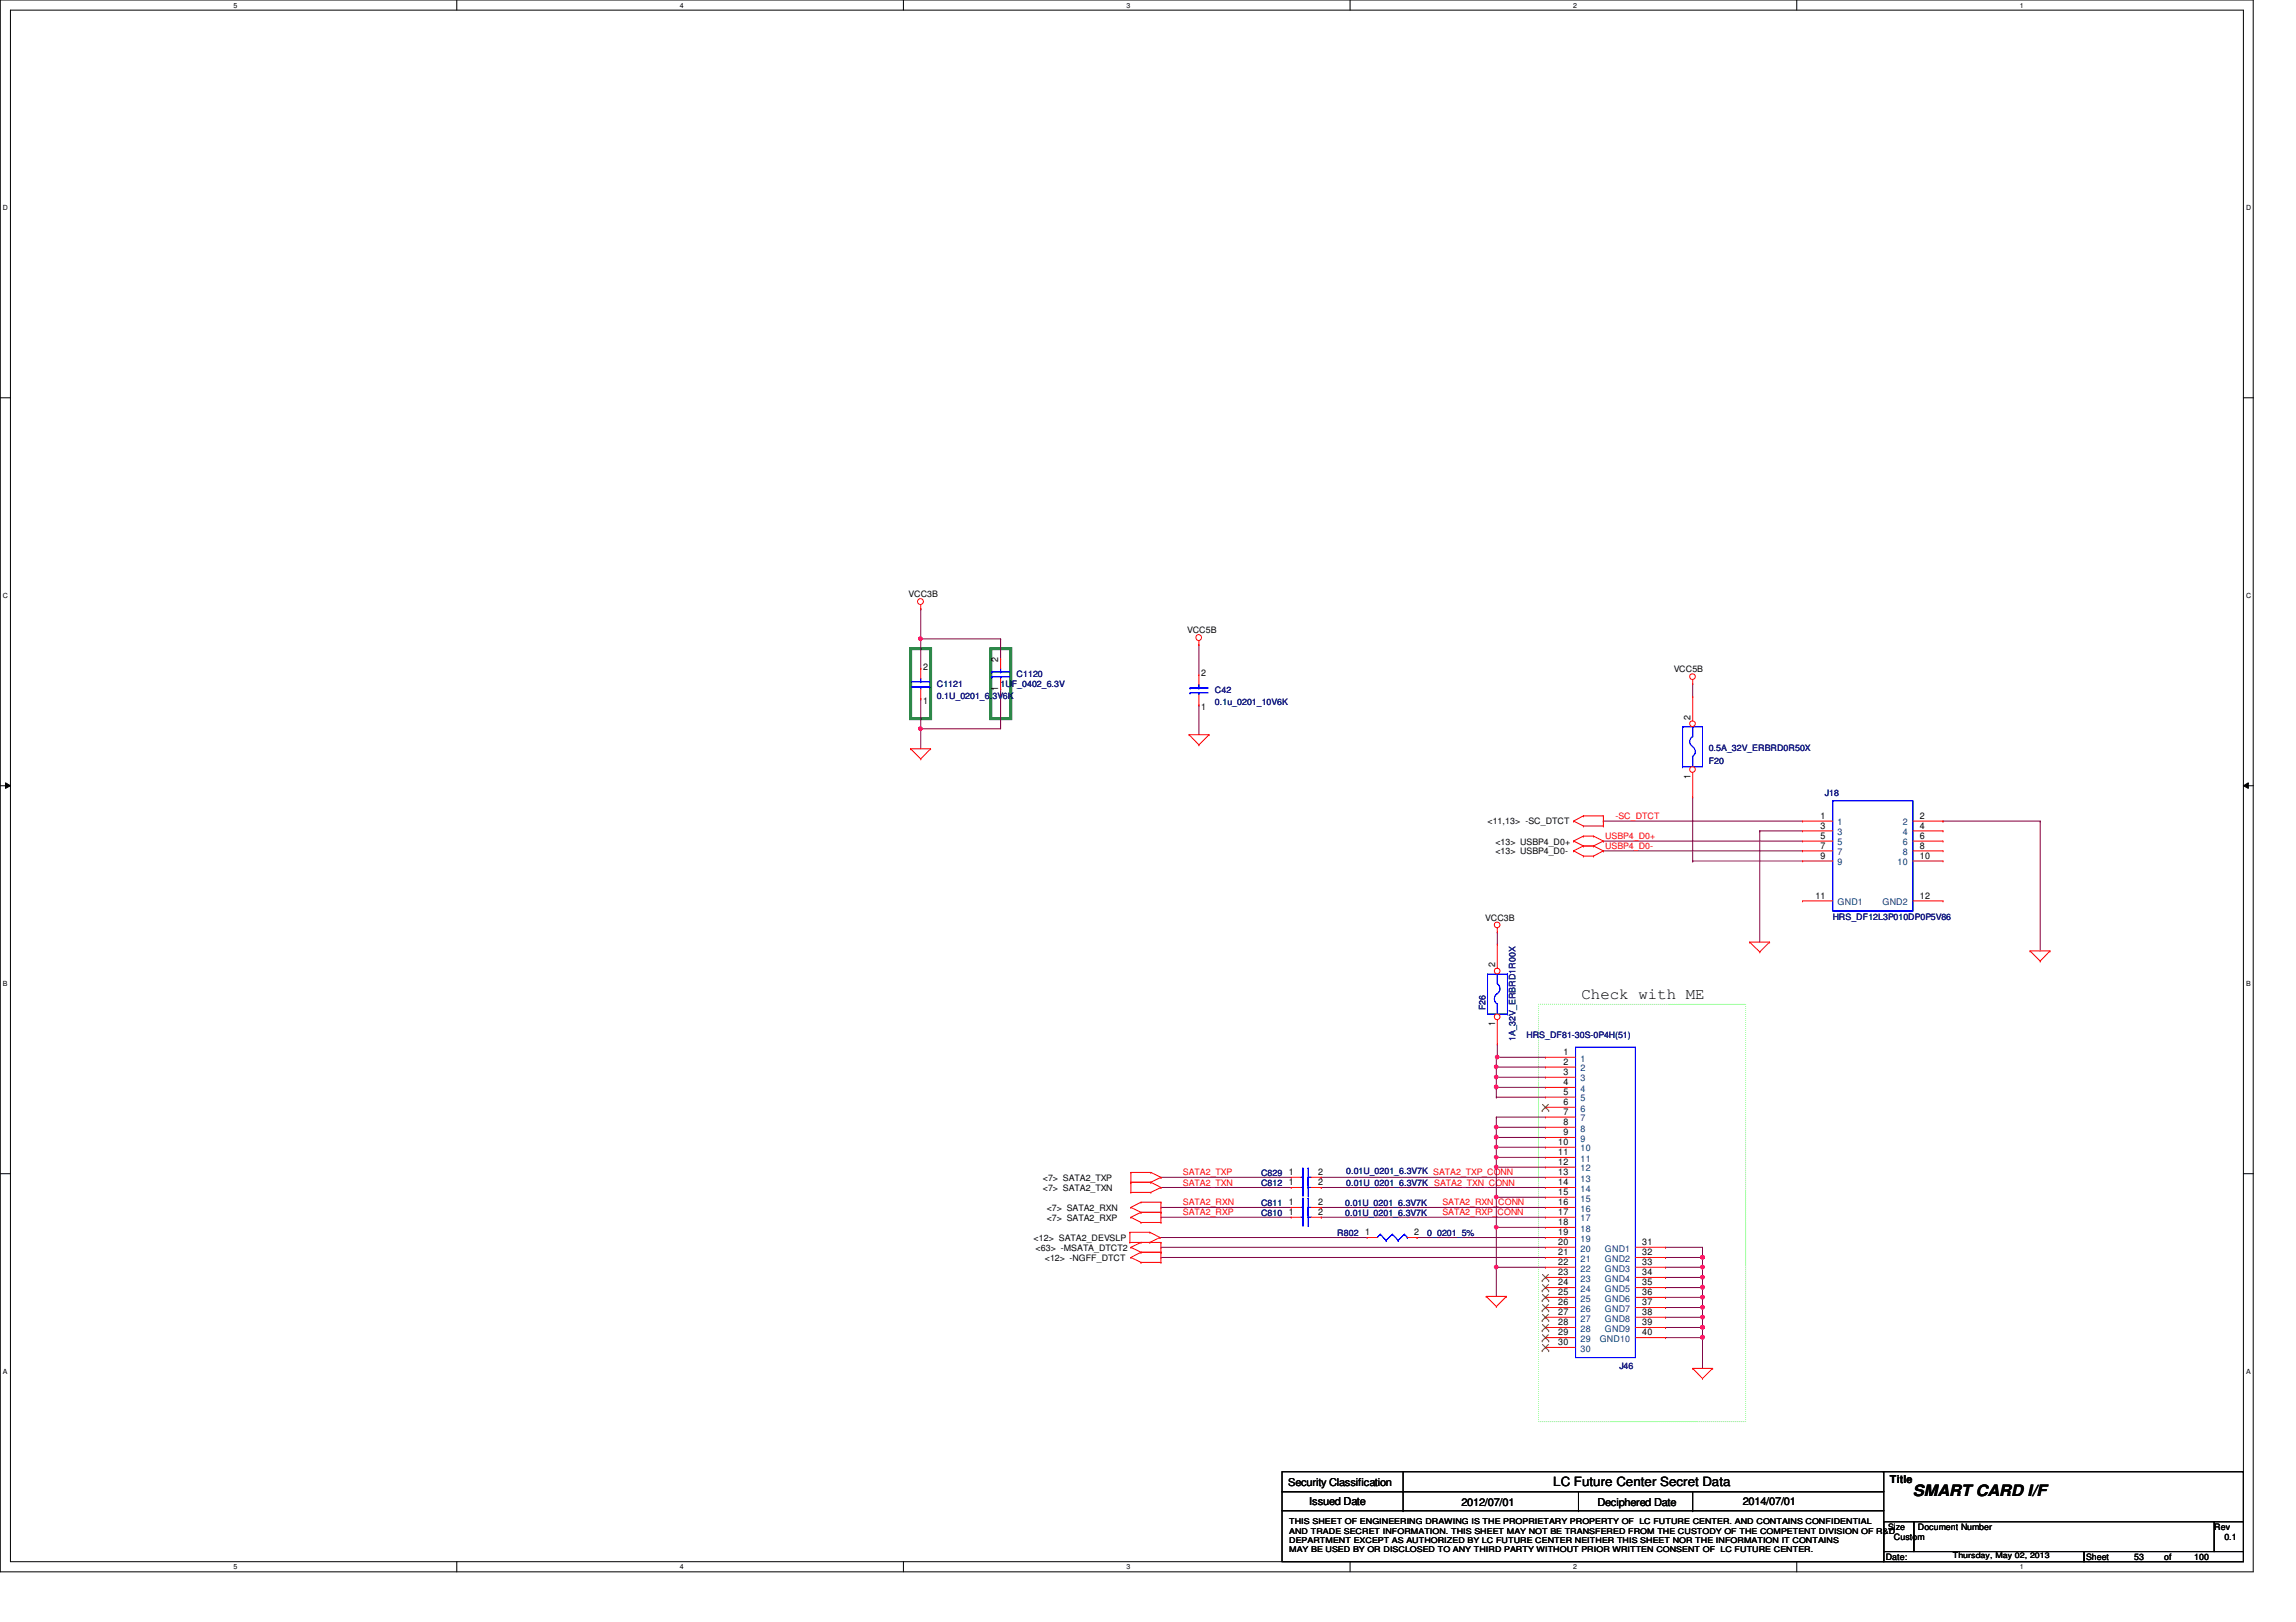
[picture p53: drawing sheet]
<svg xmlns="http://www.w3.org/2000/svg" width="297mm" height="210mm" viewBox="0 0 297 210" stroke-linecap="round" stroke-linejoin="round" font-family="sans-serif">
<defs><g id="words">
<g font-size="2">
<text x="204.6" y="129.3">Check with ME</text>
<text x="247.5" y="193.6">SMART CARD I/F</text>
</g>
<text font-size="1.7" x="201" y="192.3">LC Future Center Secret Data</text>
<g font-size="1.4">
<text x="244.5" y="191.9">Title</text>
<text x="166.7" y="192.3">Security Classification</text>
<text x="169.4" y="194.7">Issued Date</text>
<text x="189.1" y="194.9">2012/07/01</text>
<text x="206.7" y="194.9">Deciphered Date</text>
<text x="225.5" y="194.7">2014/07/01</text>
</g>
<g font-size="1.2">
<text x="119.4" y="86.7">2</text>
<text x="129.2" y="89.4" transform="rotate(-90 129.2 89.4)">1</text>
<text x="129.2" y="85.6" transform="rotate(-90 129.2 85.6)">2</text>
<text x="155.4" y="87.5">2</text>
<text x="119.4" y="91.1">1</text>
<text x="155.4" y="91.9">1</text>
<text x="218.7" y="93.2" transform="rotate(-90 218.7 93.2)">2</text>
<text x="218.7" y="100.8" transform="rotate(-90 218.7 100.8)">1</text>
<text x="235.5" y="106">1</text>
<text x="235.5" y="107.2">3</text>
<text x="248.4" y="106">2</text>
<text x="248.4" y="107.2">4</text>
<text x="235.5" y="108.5">5</text>
<text x="235.5" y="109.8">7</text>
<text x="235.5" y="111.1">9</text>
<text x="248.4" y="108.5">6</text>
<text x="248.4" y="109.8">8</text>
<text x="248.4" y="111.1">10</text>
<text x="234.9" y="116.3">11</text>
<text x="248.4" y="116.3">12</text>
<text x="193.4" y="125.2" transform="rotate(-90 193.4 125.2)">2</text>
<text x="193.4" y="132.8" transform="rotate(-90 193.4 132.8)">1</text>
<text x="202.3" y="136.5">1</text>
<text x="202.3" y="137.8">2</text>
<text x="202.3" y="139.1">3</text>
<text x="202.3" y="140.4">4</text>
<text x="202.3" y="141.7">5</text>
<text x="202.3" y="143">6</text>
<text x="201.6" y="148.2">10</text>
<text x="201.6" y="149.5">11</text>
<text x="202.3" y="144.3">7</text>
<text x="202.3" y="145.6">8</text>
<text x="202.3" y="146.9">9</text>
<text x="166.7" y="152.1">1</text>
<text x="166.7" y="153.4">1</text>
<text x="166.7" y="156">1</text>
<text x="170.5" y="152.1">2</text>
<text x="170.5" y="153.4">2</text>
<text x="170.5" y="156">2</text>
<text x="201.6" y="150.7">12</text>
<text x="201.6" y="152.1">13</text>
<text x="201.6" y="153.4">14</text>
<text x="201.6" y="154.6">15</text>
<text x="201.6" y="156">16</text>
<text x="166.7" y="157.2">1</text>
<text x="170.5" y="157.2">2</text>
<text x="176.6" y="159.9">1</text>
<text x="183" y="159.9">2</text>
<text x="201.6" y="157.2">17</text>
<text x="201.6" y="158.5">18</text>
<text x="201.6" y="159.9">19</text>
<text x="201.6" y="161.1">20</text>
<text x="212.5" y="161.1">31</text>
<text x="201.6" y="162.4">21</text>
<text x="201.6" y="163.7">22</text>
<text x="201.6" y="165">23</text>
<text x="201.6" y="166.3">24</text>
<text x="201.6" y="167.6">25</text>
<text x="212.5" y="162.4">32</text>
<text x="212.5" y="163.7">33</text>
<text x="212.5" y="165">34</text>
<text x="212.5" y="166.3">35</text>
<text x="212.5" y="167.6">36</text>
<text x="201.6" y="168.9">26</text>
<text x="201.6" y="170.2">27</text>
<text x="201.6" y="171.5">28</text>
<text x="201.6" y="172.8">29</text>
<text x="212.5" y="168.9">37</text>
<text x="212.5" y="172.8">40</text>
<text x="212.5" y="170.2">38</text>
<text x="212.5" y="171.5">39</text>
<text x="201.6" y="174.1">30</text>
</g>
<g font-size="1.2" fill="#004080">
<text x="237.7" y="106.8">1</text>
<text x="246.2" y="106.8">2</text>
<text x="237.7" y="108.1">3</text>
<text x="237.7" y="109.4">5</text>
<text x="237.7" y="110.7">7</text>
<text x="237.7" y="112">9</text>
<text x="245.5" y="112">10</text>
<text x="246.2" y="108.1">4</text>
<text x="246.2" y="109.4">6</text>
<text x="246.2" y="110.7">8</text>
<text x="237.7" y="117.1">GND1</text>
<text x="243.5" y="117.1">GND2</text>
<text x="204.5" y="137.4">1</text>
<text x="204.5" y="138.6">2</text>
<text x="204.5" y="140">3</text>
<text x="204.5" y="141.3">4</text>
<text x="204.5" y="142.5">5</text>
<text x="204.5" y="143.8">6</text>
<text x="204.5" y="145.1">7</text>
<text x="204.5" y="146.4">8</text>
<text x="204.5" y="147.7">9</text>
<text x="204.5" y="149">10</text>
<text x="204.5" y="150.3">11</text>
<text x="204.5" y="151.6">12</text>
<text x="204.5" y="152.9">13</text>
<text x="204.5" y="154.2">14</text>
<text x="204.5" y="155.5">15</text>
<text x="204.5" y="156.8">16</text>
<text x="204.5" y="158.1">17</text>
<text x="204.5" y="159.4">18</text>
<text x="204.5" y="160.7">19</text>
<text x="204.5" y="162">20</text>
<text x="207.6" y="162">GND1</text>
<text x="204.5" y="163.3">21</text>
<text x="204.5" y="164.5">22</text>
<text x="204.5" y="165.9">23</text>
<text x="204.5" y="167.2">24</text>
<text x="207.6" y="163.3">GND2</text>
<text x="207.6" y="164.5">GND3</text>
<text x="207.6" y="165.9">GND4</text>
<text x="207.6" y="167.2">GND5</text>
<text x="204.5" y="168.4">25</text>
<text x="204.5" y="169.8">26</text>
<text x="204.5" y="171">27</text>
<text x="204.5" y="172.3">28</text>
<text x="204.5" y="173.7">29</text>
<text x="207" y="173.7">GND10</text>
<text x="207.6" y="168.4">GND6</text>
<text x="207.6" y="169.8">GND7</text>
<text x="207.6" y="171">GND8</text>
<text x="207.6" y="172.3">GND9</text>
<text x="204.5" y="174.9">30</text>
</g>
<g font-size="1.1">
<text x="117.6" y="77.3">VCC3B</text>
<text x="153.6" y="82">VCC5B</text>
<text x="216.5" y="87">VCC5B</text>
<text x="192.4" y="106.7">&lt;11,13&gt; -SC_DTCT</text>
<text x="193.5" y="110.6">&lt;13&gt; USBP4_D0-</text>
<text x="193.5" y="109.3">&lt;13&gt; USBP4_D0+</text>
<text x="192.1" y="119.1">VCC3B</text>
<text x="134.9" y="152.8">&lt;7&gt; SATA2_TXP</text>
<text x="134.9" y="154.1">&lt;7&gt; SATA2_TXN</text>
<text x="133.7" y="160.6">&lt;12&gt; SATA2_DEVSLP</text>
<text x="134" y="161.9">&lt;63&gt; -MSATA_DTCT2</text>
<text x="135.4" y="156.7">&lt;7&gt; SATA2_RXN</text>
<text x="135.4" y="158">&lt;7&gt; SATA2_RXP</text>
<text x="135.2" y="163.2">&lt;12&gt; -NGFF_DTCT</text>
<text x="244" y="201.9">Date:</text>
<text x="244.3" y="198">Size</text>
<text x="245" y="199.3">Custom</text>
<text x="248.1" y="198">Document Number</text>
<text x="269.9" y="201.9">Sheet</text>
<text x="276.1" y="201.9">53</text>
<text x="280" y="201.9">of</text>
<text x="283.9" y="201.9">100</text>
<text x="286.5" y="198">Rev</text>
<text x="287.8" y="199.3">0.1</text>
</g>
<g font-size="1.1" fill="#000080">
<text x="121.2" y="88.9">C1121</text>
<text x="129.5" y="88.9">1UF_0402_6.3V</text>
<text x="131.5" y="87.6">C1120</text>
<text x="157.2" y="89.7">C42</text>
<text x="121.2" y="90.5">0.1U_0201_6.3V6K</text>
<text x="157.2" y="91.3">0.1u_0201_10V6K</text>
<text x="221.1" y="98.8">F20</text>
<text x="221.1" y="97.2">0.5A_32V_ERBRD0R50X</text>
<text x="236.1" y="103">J18</text>
<text x="237.1" y="119">HRS_DF12L3P010DP0P5V86</text>
<text x="192.2" y="130.7" transform="rotate(-90 192.2 130.7)">F26</text>
<text x="196.1" y="134.7" transform="rotate(-90 196.1 134.7)">1A_32V_ERBRD1R00X</text>
<text x="197.5" y="134.3">HRS_DF81-30S-0P4H(51)</text>
<text x="163.1" y="152.1">C829</text>
<text x="163.1" y="153.5">C812</text>
<text x="174.2" y="151.9">0.01U_0201_6.3V7K SATA2_TXP_CONN</text>
<text x="174.2" y="153.5">0.01U_0201_6.3V7K</text>
<text x="163.1" y="157.4">C810</text>
<text x="163.1" y="156">C811</text>
<text x="173" y="159.9">R802</text>
<text x="174" y="157.4">0.01U_0201_6.3V7K</text>
<text x="174" y="156">0.01U_0201_6.3V7K</text>
<text x="184.7" y="159.9">0_0201_5%</text>
<text x="209.5" y="177.2">J46</text>
</g>
<g font-size="1.1" fill="#f00">
<text x="209" y="106">-SC_DTCT</text>
<text x="207.7" y="109.9">USBP4_D0-</text>
<text x="207.7" y="108.6">USBP4_D0+</text>
<text x="153" y="156">SATA2_RXN</text>
<text x="153" y="152.1">SATA2_TXP</text>
<text x="153" y="153.4">SATA2_TXN</text>
<text x="185.5" y="153.4">SATA2_TXN_CONN</text>
<text x="186.6" y="156">SATA2_RXN_CONN</text>
<text x="153" y="157.3">SATA2_RXP</text>
<text x="186.6" y="157.3">SATA2_RXP_CONN</text>
</g>
<g font-size="1">
<text x="166.8" y="197.3">THIS SHEET OF ENGINEERING DRAWING IS THE PROPRIETARY PROPERTY OF LC FUTURE CENTER. AND CONTAINS CONFIDENTIAL</text>
<text x="166.8" y="198.5">AND TRADE SECRET INFORMATION. THIS SHEET MAY NOT BE TRANSFERED FROM THE CUSTODY OF THE COMPETENT DIVISION OF R&amp;D</text>
<text x="166.8" y="199.6">DEPARTMENT EXCEPT AS AUTHORIZED BY LC FUTURE CENTER NEITHER THIS SHEET NOR THE INFORMATION IT CONTAINS</text>
<text x="166.8" y="200.8">MAY BE USED BY OR DISCLOSED TO ANY THIRD PARTY WITHOUT PRIOR WRITTEN CONSENT OF LC FUTURE CENTER.</text>
<text x="252.6" y="201.7">Thursday, May 02, 2013</text>
</g>
<g font-size=".9">
<text x="30.2" y="1">5</text>
<text x="88" y="1">4</text>
<text x="145.8" y="1">3</text>
<text x="203.5" y="1">2</text>
<text x="261.3" y="1">1</text>
<text x=".4" y="27.2">D</text>
<text x="290.6" y="27.2">D</text>
<text x=".4" y="77.3">C</text>
<text x="290.6" y="77.3">C</text>
<text x=".4" y="127.6">B</text>
<text x="290.6" y="127.6">B</text>
<text x=".4" y="177.8">A</text>
<text x="290.6" y="177.8">A</text>
<text x="30.2" y="203.1">5</text>
<text x="88" y="203.1">4</text>
<text x="145.8" y="203.1">3</text>
<text x="203.5" y="203.1">2</text>
<text x="261.3" y="203.1">1</text>
</g>
</g></defs>
<path d="M0 0h291.5v203.4h-291.5zM1.4 1.3h288.8v200.8h-288.8z" fill="none" stroke="#000" stroke-width=".13"/>
<g fill="#fff">
<path d="M30.2 .2h.5v1h-.5z"/>
<path d="M30.2 202.3h.5v1h-.5z"/>
</g>
<path d="M59.1 0v1.3M59.1 202.1v1.3" fill="none" stroke="#000" stroke-width=".13"/>
<g fill="#fff">
<path d="M88 .2h.5v1h-.5z"/>
<path d="M88 202.3h.5v1h-.5z"/>
</g>
<path d="M116.9 0v1.3M116.9 202.1v1.3" fill="none" stroke="#000" stroke-width=".13"/>
<g fill="#fff">
<path d="M145.7 .2h.6v1h-.6z"/>
<path d="M145.7 202.3h.6v1h-.6z"/>
</g>
<path d="M174.7 0v1.3M174.7 202.1v1.3" fill="none" stroke="#000" stroke-width=".13"/>
<g fill="#fff">
<path d="M203.5 .2h.5v1h-.5z"/>
<path d="M203.5 202.3h.5v1h-.5z"/>
</g>
<path d="M232.4 0v1.3M232.4 202.1v1.3" fill="none" stroke="#000" stroke-width=".13"/>
<g fill="#fff">
<path d="M261.3 .2h.5v1h-.5z"/>
<path d="M261.3 202.3h.5v1h-.5z"/>
<path d="M.4 26.4h.6v1h-.6z"/>
<path d="M290.6 26.4h.6v1h-.6z"/>
<path d="M.4 76.5h.6v1.1h-.6z"/>
<path d="M290.6 76.5h.6v1.1h-.6z"/>
</g>
<path d="M0 51.5h1.4M290.2 51.5h1.3" fill="none" stroke="#000" stroke-width=".13"/>
<g fill="#fff">
<path d="M.4 126.7h.6v1.1h-.6z"/>
<path d="M290.6 126.7h.6v1.1h-.6z"/>
</g>
<path d="M0 101.7h1.4M.7 101.3l.7 .4-.7 .3zM290.2 101.7l.7-.4v.7zM290.2 101.7h1.3" fill="none" stroke="#000" stroke-width=".13"/>
<path d="M.7 101.3l.7 .4-.7 .3zM290.2 101.7l.7-.4v.7z" fill="#000"/>
<g fill="#fff">
<path d="M.4 177h.5v1h-.5z"/>
<path d="M290.6 177h.5v1h-.5z"/>
</g>
<path d="M0 151.9h1.4M290.2 151.9h1.3" fill="none" stroke="#000" stroke-width=".13"/>
<path d="M117.8 83.9h2.6v9.1h-2.6zM128.2 83.9h2.6v9.1h-2.6z" fill="none" stroke="#008000" stroke-width=".38"/>
<path d="M199 130h26.8v54h-26.8z" fill="none" stroke="#0f0" stroke-width=".13" stroke-dasharray="0 .3"/>
<path d="M119.1 94.3h.1M119.1 94.3v2.6M129.5 89.2h.1M129.5 89.2v5.1" fill="none" stroke="#800040" stroke-width=".13"/>
<circle cx="119.1" cy="94.3" r=".25" fill="#f0f"/>
<circle cx="119.1" cy="94.3" r=".25" fill="none" stroke="#f0f" stroke-width=".13"/>
<path d="M119.1 78.8h.1M119.1 78.8v7.7M119.1 82.7h.1M119.1 94.3h.1M119.1 94.3h10.4M119.1 82.7h10.4M129.5 82.7h.1M129.5 82.7v2.6" fill="none" stroke="#800040" stroke-width=".13"/>
<circle cx="119.1" cy="82.6" r=".25" fill="#f0f"/>
<circle cx="119.1" cy="82.6" r=".25" fill="none" stroke="#f0f" stroke-width=".13"/>
<g fill="none" stroke="#800040" stroke-width=".13">
<path d="M119.1 90.4h.1M119.1 90.4v3.9M155.1 83.4h.1M155.1 91.2h.1M155.1 83.4v3.9M155.1 91.2v3.9M207.4 106.3h.1M207.4 110.1h.1M207.4 108.8h.1M207.4 106.3h25.8M207.4 110.1h25.8M207.4 108.8h25.8"/>
<path d="M219 111.4h.1M219 111.4h14.2M227.7 107.5h.1M227.7 107.5h5.5M227.7 107.5v14.4M251.4 106.3h.1M251.4 106.3h12.5M263.9 106.3h.1M263.9 106.3v16.8M193.6 138.1h.1M193.6 138.1v1.3M150.2 156.3h.1"/>
<path d="M150.2 157.5h.1M150.2 152.4h.1M150.2 153.7h.1M150.2 156.3h16.8M150.2 157.5h16.8M150.2 152.4h16.8M150.2 153.7h16.8M170.9 156.3h.1M170.9 157.5h.1M170.9 152.4h.1M170.9 153.7h.1M170.9 156.3h29"/>
<path d="M170.9 157.5h29M170.9 152.4h29M170.9 153.7h29M150.1 160.1h.1M150.1 160.1h26.8M150.2 161.4h.1M150.2 162.7h.1M150.2 161.4h49.7M150.2 162.7h49.7M183.3 160.1h.1M183.3 160.1h16.6"/>
</g>
<path d="M193.4 137.9h.3l.1 .1-.1 .2-.2 .1-.1-.1z" fill-rule="evenodd" fill="#f0f"/>
<path d="M193.4 137.9h.3l.1 .1-.1 .2-.2 .1-.1-.1z" fill="none" stroke="#f0f" stroke-width=".13"/>
<path d="M193.6 139.4h.1M193.6 139.4h6.3" fill="none" stroke="#800040" stroke-width=".13"/>
<path d="M193.4 139.2h.3l.1 .2-.1 .1-.2 .1-.1-.1z" fill-rule="evenodd" fill="#f0f"/>
<path d="M193.4 139.2h.3l.1 .2-.1 .1-.2 .1-.1-.1z" fill="none" stroke="#f0f" stroke-width=".13"/>
<path d="M193.6 138.1h.1M193.6 136.8h.1M193.6 138.1h6.3M193.6 136.8v1.3M193.7 136.8h.1M193.7 136.8h6.2" fill="none" stroke="#800040" stroke-width=".13"/>
<path d="M193.5 136.6h.3l.1 .2-.1 .2h-.1h-.2z" fill-rule="evenodd" fill="#f0f"/>
<path d="M193.5 136.6h.3l.1 .2-.1 .2h-.1h-.2z" fill="none" stroke="#f0f" stroke-width=".13"/>
<path d="M193.6 139.4h.1M193.6 139.4v1.3M193.6 142h.1M193.6 140.7h.1M193.6 142h6.3M193.6 140.7h6.3" fill="none" stroke="#800040" stroke-width=".13"/>
<path d="M193.4 140.5l.1-.1 .3 .1-.1 .3-.2 .1-.1-.1z" fill-rule="evenodd" fill="#f0f"/>
<path d="M193.4 140.5l.1-.1 .3 .1-.1 .3-.2 .1-.1-.1z" fill="none" stroke="#f0f" stroke-width=".13"/>
<path d="M193.6 140.7h.1M193.6 147.2h.1M193.6 140.7v1.3M193.6 147.2h6.3" fill="none" stroke="#800040" stroke-width=".13"/>
<path d="M193.4 147l.1-.1 .3 .1-.1 .3-.2 .1-.1-.1z" fill-rule="evenodd" fill="#f0f"/>
<path d="M193.4 147l.1-.1 .3 .1-.1 .3-.2 .1-.1-.1z" fill="none" stroke="#f0f" stroke-width=".13"/>
<path d="M193.6 164h.1M193.6 164v3.8" fill="none" stroke="#800040" stroke-width=".13"/>
<path d="M193.4 163.8h.3l.1 .2-.1 .1-.2 .1-.1-.1z" fill-rule="evenodd" fill="#f0f"/>
<path d="M193.4 163.8h.3l.1 .2-.1 .1-.2 .1-.1-.1z" fill="none" stroke="#f0f" stroke-width=".13"/>
<path d="M215.5 173.1h.1M215.5 173.1h4.8" fill="none" stroke="#800040" stroke-width=".13"/>
<circle cx="220.3" cy="173.1" r=".26" fill="#f0f"/>
<circle cx="220.3" cy="173.1" r=".26" fill="none" stroke="#f0f" stroke-width=".13"/>
<path d="M215.5 161.4h.1M215.5 162.7h.1M215.5 161.4h4.8M215.5 162.7h4.8" fill="none" stroke="#800040" stroke-width=".13"/>
<circle cx="220.3" cy="162.7" r=".25" fill="#f0f"/>
<circle cx="220.3" cy="162.7" r=".25" fill="none" stroke="#f0f" stroke-width=".13"/>
<path d="M215.5 164h.1M215.5 165.3h.1M215.5 164h4.8M215.5 165.3h4.8" fill="none" stroke="#800040" stroke-width=".13"/>
<circle cx="220.3" cy="165.3" r=".25" fill="#f0f"/>
<circle cx="220.3" cy="165.3" r=".25" fill="none" stroke="#f0f" stroke-width=".13"/>
<path d="M215.5 166.6h.1M215.5 166.6h4.8" fill="none" stroke="#800040" stroke-width=".13"/>
<circle cx="220.3" cy="166.6" r=".26" fill="#f0f"/>
<circle cx="220.3" cy="166.6" r=".26" fill="none" stroke="#f0f" stroke-width=".13"/>
<path d="M215.5 167.9h.1M215.5 167.9h4.8" fill="none" stroke="#800040" stroke-width=".13"/>
<circle cx="220.3" cy="167.9" r=".25" fill="#f0f"/>
<circle cx="220.3" cy="167.9" r=".25" fill="none" stroke="#f0f" stroke-width=".13"/>
<path d="M215.5 169.2h.1M215.5 169.2h4.8" fill="none" stroke="#800040" stroke-width=".13"/>
<circle cx="220.3" cy="169.2" r=".25" fill="#f0f"/>
<circle cx="220.3" cy="169.2" r=".25" fill="none" stroke="#f0f" stroke-width=".13"/>
<path d="M215.5 170.5h.1M215.5 170.5h4.8" fill="none" stroke="#800040" stroke-width=".13"/>
<circle cx="220.3" cy="170.4" r=".25" fill="#f0f"/>
<circle cx="220.3" cy="170.4" r=".25" fill="none" stroke="#f0f" stroke-width=".13"/>
<path d="M215.5 171.8h.1M215.5 171.8h4.8" fill="none" stroke="#800040" stroke-width=".13"/>
<circle cx="220.3" cy="171.8" r=".25" fill="#f0f"/>
<circle cx="220.3" cy="171.8" r=".25" fill="none" stroke="#f0f" stroke-width=".13"/>
<path d="M220.3 161.4h.1M220.3 165.3h.1M220.3 162.7h.1M220.3 161.4v2.6M220.3 165.3v1.3" fill="none" stroke="#800040" stroke-width=".13"/>
<circle cx="220.3" cy="162.7" r=".25" fill="#f0f"/>
<circle cx="220.3" cy="162.7" r=".25" fill="none" stroke="#f0f" stroke-width=".13"/>
<path d="M220.3 173.1h.1M220.3 170.5h.1M220.3 169.2h.1M220.3 167.9h.1M220.3 166.6h.1M220.3 171.8h.1M220.3 166.6v10.5" fill="none" stroke="#800040" stroke-width=".13"/>
<circle cx="220.3" cy="171.8" r=".25" fill="#f0f"/>
<circle cx="220.3" cy="171.8" r=".25" fill="none" stroke="#f0f" stroke-width=".13"/>
<path d="M220.3 164h.1M220.3 164v1.3" fill="none" stroke="#800040" stroke-width=".13"/>
<circle cx="220.3" cy="164" r=".25" fill="#f0f"/>
<circle cx="220.3" cy="164" r=".25" fill="none" stroke="#f0f" stroke-width=".13"/>
<path d="M193.6 158.8h.1M193.6 154.9h.1M193.6 151h.1M193.6 148.5h.1M193.6 149.8h.1M193.6 158.8h6.3M193.6 154.9h6.3M193.6 151h6.3M193.6 148.5h6.3M193.6 149.8h6.3M193.6 148.5v1.3" fill="none" stroke="#800040" stroke-width=".13"/>
<path d="M193.4 148.3h.3l.1 .1-.1 .2-.2 .1-.1-.1z" fill-rule="evenodd" fill="#f0f"/>
<path d="M193.4 148.3h.3l.1 .1-.1 .2-.2 .1-.1-.1z" fill="none" stroke="#f0f" stroke-width=".13"/>
<path d="M193.6 147.2h.1M193.6 149.8h.1M193.6 147.2v1.3M193.6 149.8v1.2" fill="none" stroke="#800040" stroke-width=".13"/>
<path d="M193.4 149.6h.3l.1 .1-.1 .2-.2 .1-.1-.1z" fill-rule="evenodd" fill="#f0f"/>
<path d="M193.4 149.6h.3l.1 .1-.1 .2-.2 .1-.1-.1z" fill="none" stroke="#f0f" stroke-width=".13"/>
<path d="M193.6 151h.1M193.6 151v3.9" fill="none" stroke="#800040" stroke-width=".13"/>
<path d="M193.4 150.8h.3l.1 .2-.1 .2-.2 .1-.1-.1z" fill-rule="evenodd" fill="#f0f"/>
<path d="M193.4 150.8h.3l.1 .2-.1 .2-.2 .1-.1-.1z" fill="none" stroke="#f0f" stroke-width=".13"/>
<path d="M193.6 154.9h.1M193.6 154.9v3.9" fill="none" stroke="#800040" stroke-width=".13"/>
<path d="M193.4 154.7h.3l.1 .2-.1 .2-.2 .1-.1-.1z" fill-rule="evenodd" fill="#f0f"/>
<path d="M193.4 154.7h.3l.1 .2-.1 .2-.2 .1-.1-.1z" fill="none" stroke="#f0f" stroke-width=".13"/>
<path d="M193.6 158.8h.1M193.6 158.8v5.2M193.6 164h.1M193.6 164h6.3" fill="none" stroke="#800040" stroke-width=".13"/>
<path d="M193.4 158.6h.3l.1 .2-.1 .2h-.2h-.1z" fill-rule="evenodd" fill="#f0f"/>
<path d="M193.4 158.6h.3l.1 .2-.1 .2h-.2h-.1z" fill="none" stroke="#f0f" stroke-width=".13"/>
<path d="M193.6 145.9h.1M193.6 145.9h6.3M193.6 145.9v1.3" fill="none" stroke="#800040" stroke-width=".13"/>
<path d="M193.4 145.7h.3l.1 .1-.1 .2-.2 .1-.1-.1z" fill-rule="evenodd" fill="#f0f"/>
<path d="M193.4 145.7h.3l.1 .1-.1 .2-.2 .1-.1-.1z" fill="none" stroke="#f0f" stroke-width=".13"/>
<g fill="none" stroke="#800040" stroke-width=".13">
<path d="M219 88.5h.1M219 88.5v1.7M219 111.4h.1M219 103.1v8.3M193.6 136.8h.1M193.7 136.8h.1M193.7 120.6h.1M193.7 120.6v1.6M193.7 135.1v1.7M193.6 144.6h.1M193.6 145.9h.1M193.6 144.6h6.3"/>
<path d="M193.6 144.6v1.3"/>
</g>
<g fill="none" stroke="#f00" stroke-width=".13">
<path d="M119.1 78.8h.1M119.1 78.3v.5M117.8 96.9h.1M117.8 96.9h2.6M117.8 96.9l1.3 1.3M119.1 98.2h.1M120.4 96.9h.1M120.4 96.9l-1.3 1.3M129.5 89.2h.1M129.5 85.3h.1M129.5 85.3v1.2M129.5 87.8v1.4"/>
<path d="M153.8 95.1h.1M153.8 95.1h2.6M153.8 95.1l1.3 1.3M155.1 83.4h.1M155.1 96.4h.1M155.1 82.9v.5M156.4 95.1h.1M156.4 95.1l-1.3 1.3M219 88.5h.1M219 88v.5M203.6 106.3h.1M203.6 110.1h.1"/>
<path d="M203.6 108.8h.1M203.6 106.3l1.2 .6M203.6 110.1l1.2 .7M203.6 108.8l1.2 .7M204.8 105.6h.1M204.8 106.9h.1M204.8 109.5h.1M204.8 110.8h.1M204.8 108.2h.1M204.8 105.6l-1.2 .7M204.8 105.6h2.6M204.8 106.9h2.6"/>
<path d="M204.8 109.5h1.4M204.8 109.5l-1.2 .6M204.8 110.8h1.4M204.8 108.2h1.4M204.8 108.2l-1.2 .6M206.2 109.5h.1M206.2 110.8h.1M206.2 108.2h.1M206.2 109.5l1.2 .6M206.2 108.2l1.2 .6M207.4 105.6h.1M207.4 106.9h.1"/>
<path d="M207.4 110.1h.1M207.4 108.8h.1M207.4 105.6v1.3M207.4 110.1l-1.2 .7M207.4 108.8l-1.2 .7M233.2 106.3h.1M233.2 107.5h.1M233.2 108.8h.1M233.2 110.1h.1M233.2 111.4h.1M233.2 116.6h.1M233.2 106.3h3.9"/>
<path d="M233.2 107.5h3.9M233.2 108.8h3.9M233.2 110.1h3.9M233.2 111.4h3.9M233.2 116.6h3.9M247.5 106.3h3.9M247.5 107.5h3.9M247.5 108.8h3.9M247.5 110.1h3.9M247.5 111.4h3.9M247.5 116.6h3.9M251.4 106.3h.1"/>
<path d="M251.4 107.5h.1M251.4 108.8h.1M251.4 110.1h.1M251.4 111.4h.1M251.4 116.6h.1M193.7 120.6h.1M193.7 120.1v.5M199.9 136.8h.1M199.9 138.1h.1M199.9 139.4h.1M199.9 136.8h3.9M199.9 138.1h3.9"/>
<path d="M199.9 139.4h3.9M226.4 121.9h.1M226.4 121.9h2.5M226.4 121.9l1.3 1.3M227.7 123.2h.1M228.9 121.9h.1M228.9 121.9l-1.2 1.3M262.6 123.1h.1M262.6 123.1h2.6M262.6 123.1l1.3 1.3M263.9 124.4h.1M265.2 123.1h.1"/>
<path d="M265.2 123.1l-1.3 1.3M146.2 159.5h.1M146.2 159.5h2.6M146.2 159.5v1.3M146.3 156.3h.1M146.3 157.5h.1M146.3 151.7h.1M146.3 153h.1M146.3 154.3h.1M146.3 156.3l1.3 .6M146.3 157.5l1.3 .7M146.3 151.7h2.6"/>
<path d="M146.3 151.7v2.6M146.3 153h2.6M146.3 154.3h2.6M147.6 155.6h.1M147.6 156.9h.1M147.6 158.2h.1M147.6 155.6l-1.3 .7M147.6 155.6h2.6M147.6 156.9h2.6M147.6 156.9l-1.3 .6M147.6 158.2h2.6M148.8 159.5h.1"/>
<path d="M148.8 159.5l1.3 .6M148.9 151.7h.1M148.9 153h.1M148.9 154.3h.1M148.9 151.7l1.3 .7M148.9 153l1.3 .7M150.2 155.6h.1M150.2 156.9h.1M150.2 158.2h.1M150.2 152.4h.1M150.2 153.7h.1M150.2 155.6v2.6"/>
<path d="M150.2 152.4l-1.3 .6M150.2 153.7l-1.3 .6M167 152.4h.1M167 153.7h.1M167 157.5h.1M167 156.3h.1M167 152.4h1.3M167 153.7h1.3M167 157.5h1.3M167 156.3h1.3M169.6 152.4h1.3M169.6 153.7h1.3"/>
<path d="M169.6 157.5h1.3M169.6 156.3h1.3M170.9 152.4h.1M170.9 153.7h.1M170.9 157.5h.1M170.9 156.3h.1M199.9 140.7h.1M199.9 142h.1M199.9 143.3h.1M199.9 144.6h.1M199.9 145.9h.1M199.9 147.2h.1"/>
<path d="M199.9 148.5h.1M199.9 149.8h.1M199.9 151h.1M199.9 152.4h.1M199.9 153.7h.1M199.9 154.9h.1M199.9 156.3h.1M199.9 157.5h.1M199.9 158.8h.1M199.9 152.4h3.9M199.9 153.7h3.9M199.9 157.5h3.9"/>
<path d="M199.9 140.7h3.9M199.9 142h3.9M199.9 143.3h3.9M199.9 144.6h3.9M199.9 145.9h3.9M199.9 147.2h3.9M199.9 148.5h3.9M199.9 149.8h3.9M199.9 151h3.9M199.9 154.9h3.9M199.9 156.3h3.9M199.9 158.8h3.9"/>
<path d="M146.2 160.8h.1M146.2 160.8h4M146.3 161.4h.1M146.3 162.7h.1M146.3 161.4l1.3 .7M146.3 162.7l1.3 .7M147.6 160.8h.1M147.6 162.1h.1M147.6 163.4h.1M147.6 160.8l-1.3 .6M147.6 162.1h2.6M147.6 162.1l-1.3 .6"/>
<path d="M147.6 163.4h2.6M148.8 160.8h.1M150.1 160.1h.1M150.1 160.1l-1.3 .7M150.2 160.8h.1M150.2 162.1h.1M150.2 163.4h.1M150.2 160.8v2.6M192.3 167.8h.1M192.3 167.8h2.6M192.3 167.8l1.3 1.3M193.6 169.1h.1"/>
<path d="M194.9 167.8h.1M194.9 167.8l-1.3 1.3M199.9 160.1h.1M199.9 161.4h.1M199.9 162.7h.1M199.9 164h.1M199.9 165.3h.1M199.9 166.6h.1M199.9 167.9h.1M199.9 169.2h.1M199.9 170.5h.1M199.9 171.8h.1"/>
<path d="M199.9 173.1h.1M199.9 174.4h.1M199.9 160.1h3.9M199.9 161.4h3.9M199.9 162.7h3.9M199.9 164h3.9M199.9 165.3h3.9M199.9 166.6h3.9M199.9 167.9h3.9M199.9 169.2h3.9M199.9 170.5h3.9M199.9 171.8h3.9"/>
<path d="M199.9 173.1h3.9M199.9 174.4h3.9M211.6 161.4h3.9M211.6 162.7h3.9M211.6 164h3.9M211.6 165.3h3.9M211.6 166.6h3.9M211.6 167.9h3.9M211.6 169.2h3.9M211.6 170.5h3.9M211.6 171.8h3.9M211.6 173.1h3.9"/>
<path d="M215.5 161.4h.1M215.5 162.7h.1M215.5 164h.1M215.5 165.3h.1M215.5 166.6h.1M215.5 167.9h.1M215.5 169.2h.1M215.5 173.1h.1M215.5 170.5h.1M215.5 171.8h.1M219 177.1h.1M219 177.1h2.6"/>
<path d="M219 177.1l1.3 1.3M220.3 178.4h.1M221.6 177.1h.1M221.6 177.1l-1.3 1.3"/>
<circle cx="119.1" cy="77.8" r=".38"/>
<circle cx="155.1" cy="82.5" r=".38"/>
<circle cx="219" cy="87.6" r=".37"/>
<circle cx="193.7" cy="119.7" r=".37"/>
</g>
<g fill="none" stroke="#000" stroke-width=".13">
<path d="M165.9 190.5h77.8v2.5h-77.8zM165.9 193h77.8v2.5h-77.8zM165.9 195.5h77.8v6.6h-77.8zM181.5 193h.1M181.5 195.5h.1M181.5 190.5v5M204.2 195.5h.1M204.2 193v2.5M219 195.5h.1M219 193v2.5M243.6 190.5h46.6M243.7 196.9h3.9v3.9h-3.9z"/>
<path d="M247.6 196.9h38.9v3.9h-38.9zM286.5 196.9h3.7v3.9h-3.7zM290.2 190.5h.1M290.2 190.5v6.4M243.7 200.8h25.9v1.3h-25.9zM269.6 200.8h20.6v1.3h-20.6z"/>
</g>
<g fill="none" stroke="#00f" stroke-width=".13">
<path d="M128.3 87h.1M128.3 87.6h.1M128.3 87h2.3M128.3 87.6h2.3M129.5 87.6h.1M129.5 87h.1M129.5 86.5v.5M129.5 87.6v.2M217.7 94.1h.1M217.7 99.2h.1M217.7 94.1h2.6M217.7 94.1v5.1"/>
<path d="M218.9 95.3a.74 .74 0 0 0 .1 1.3M219 96.6a.74 .74 0 0 1-.1 1.3M219 99.2h.1M219 94.1h.1M219 94.1v1.3M219 98v1.2M220.3 94.1h.1M220.3 94.1v5.1h-2.6M237.1 103.6h10.4v14.3h-10.4zM203.8 135.5h7.8v40.2h-7.8zM168.3 152.4h.3M168.3 153.7h.3"/>
<path d="M168.3 157.5h.3M168.3 156.3h.3M168.6 152.4h.1M168.6 151.2h.1M168.6 153.7h.1M168.6 152.5h.1M168.6 157.5h.1M168.6 156.4h.1M168.6 156.3h.1M168.6 155.1h.1M168.6 151.2v3.6M168.6 155.1v3.6"/>
<path d="M169.2 151.2h.1M169.2 152.4h.1M169.2 152.5h.1M169.2 153.7h.1M169.2 156.4h.1M169.2 157.5h.1M169.2 155.1h.1M169.2 156.3h.1M169.2 152.4h.4M169.2 151.2v3.6M169.2 155.1v3.6M169.2 153.7h.4"/>
<path d="M169.2 157.5h.4M169.2 156.3h.4"/>
</g>
<g fill="none" stroke="#804000" stroke-width=".13">
<path d="M199.5 143.7h.1M199.6 142.9l.8 .8M200.3 142.9l-.8 .8M200.4 143.7h.1M199.5 165.7h.1M199.5 167h.1M199.5 168.3h.1M199.5 169.6h.1M199.5 170.9h.1M199.5 172.2h.1M199.5 173.5h.1M199.5 174.8h.1"/>
<path d="M199.6 164.9l.8 .8M199.6 166.2l.8 .8M199.6 167.5l.8 .8M199.6 168.8l.8 .8M199.6 170.1l.8 .8M199.6 171.4l.8 .8M199.6 172.7l.8 .8M199.6 174l.8 .8M200.3 164.9l-.8 .8M200.3 166.2l-.8 .8M200.3 167.5l-.8 .8M200.3 168.8l-.8 .8"/>
<path d="M200.3 170.1l-.8 .8M200.3 171.4l-.8 .8M200.3 172.7l-.8 .8M200.3 174l-.8 .8M200.4 165.7h.1M200.4 167h.1M200.4 168.3h.1M200.4 169.6h.1M200.4 170.9h.1M200.4 172.2h.1M200.4 173.5h.1M200.4 174.8h.1"/>
</g>
<circle cx="219" cy="93.7" r=".37" fill="#fff"/>
<g fill="none" stroke="#f00" stroke-width=".13">
<path d="M219 90.2h.1M219 90.2v3.1"/>
<circle cx="219" cy="93.7" r=".37"/>
</g>
<circle cx="219" cy="99.6" r=".37" fill="#fff"/>
<g fill="none" stroke="#f00" stroke-width=".13">
<path d="M119.1 90.4h.1M119.1 86.5h.1M119.1 86.5v1.3M119.1 89.2v1.2M155.1 91.2h.1M155.1 87.3h.1M155.1 87.3v1.3M155.1 89.9v1.3M219 100v3.1M219 103.1h.1M176.9 160.1h.1M176.9 160.1h1.3"/>
<path d="M182.1 160.1h1.2M183.3 160.1h.1"/>
<circle cx="219" cy="99.6" r=".37"/>
</g>
<g fill="none" stroke="#00f" stroke-width=".13">
<path d="M117.9 88.2h2.4M117.9 88.9h2.4M119.1 88.9h.1M119.1 88.2h.1M119.1 87.8v.4M119.1 88.9v.3M120.3 88.2h.1M120.3 88.9h.1M154 89h.1M154 89.7h.1M154 89h2.3M154 89.7h2.3"/>
<path d="M155.1 89.7h.1M155.1 89h.1M155.1 88.6v.4M155.1 89.7v.2M192.4 126.1h.1M192.4 126.1h2.6M192.4 126.1v5.1h2.6M193.7 127.3a.85 .85 0 0 1-.2 1.5 .79 .79 0 0 0 .2 1.1M193.7 131.2h.1M193.7 126.1h.1M193.7 126.1v1.2M193.7 130v1.2"/>
<path d="M195 126.1h.1M195 131.2h.1M195 126.1v5.1M178.6 159.7h.1M178.6 159.7l-.4 .4M178.6 159.7l.7 .8M180.1 159.7h.1M180.1 159.7l-.8 .8M180.1 159.7l.8 .8M181.7 159.7h.1M181.7 159.7l-.8 .8M181.7 159.7l.4 .4"/>
<path d="M179.3 160.5h.1M180.9 160.5h.1M182.1 160.1h.1"/>
</g>
<circle cx="193.7" cy="125.7" r=".37" fill="#fff"/>
<g fill="none" stroke="#f00" stroke-width=".13">
<path d="M193.7 122.2h.1M193.7 122.2v3.1"/>
<circle cx="193.7" cy="125.7" r=".37"/>
</g>
<circle cx="193.7" cy="131.6" r=".37" fill="#fff"/>
<g fill="none" stroke="#f00" stroke-width=".13">
<path d="M193.7 135.1h.1M193.7 132v3.1"/>
<circle cx="193.7" cy="131.6" r=".37"/>
</g>
<circle cx="119.1" cy="94.3" r=".25" fill="#f0f"/>
<circle cx="119.1" cy="94.3" r=".25" fill="none" stroke="#f0f" stroke-width=".13"/>
<circle cx="119.1" cy="82.6" r=".25" fill="#f0f"/>
<circle cx="119.1" cy="82.6" r=".25" fill="none" stroke="#f0f" stroke-width=".13"/>
<path d="M193.4 137.9h.3l.1 .1-.1 .2-.2 .1-.1-.1z" fill-rule="evenodd" fill="#f0f"/>
<path d="M193.4 137.9h.3l.1 .1-.1 .2-.2 .1-.1-.1z" fill="none" stroke="#f0f" stroke-width=".13"/>
<path d="M193.4 139.2h.3l.1 .2-.1 .1-.2 .1-.1-.1z" fill-rule="evenodd" fill="#f0f"/>
<path d="M193.4 139.2h.3l.1 .2-.1 .1-.2 .1-.1-.1z" fill="none" stroke="#f0f" stroke-width=".13"/>
<path d="M193.5 136.6h.3l.1 .2-.1 .2h-.1h-.2z" fill-rule="evenodd" fill="#f0f"/>
<path d="M193.5 136.6h.3l.1 .2-.1 .2h-.1h-.2z" fill="none" stroke="#f0f" stroke-width=".13"/>
<path d="M193.4 140.5l.1-.1 .3 .1-.1 .3-.2 .1-.1-.1z" fill-rule="evenodd" fill="#f0f"/>
<path d="M193.4 140.5l.1-.1 .3 .1-.1 .3-.2 .1-.1-.1z" fill="none" stroke="#f0f" stroke-width=".13"/>
<path d="M193.4 147l.1-.1 .3 .1-.1 .3-.2 .1-.1-.1z" fill-rule="evenodd" fill="#f0f"/>
<path d="M193.4 147l.1-.1 .3 .1-.1 .3-.2 .1-.1-.1z" fill="none" stroke="#f0f" stroke-width=".13"/>
<path d="M193.4 163.8h.3l.1 .2-.1 .1-.2 .1-.1-.1z" fill-rule="evenodd" fill="#f0f"/>
<path d="M193.4 163.8h.3l.1 .2-.1 .1-.2 .1-.1-.1z" fill="none" stroke="#f0f" stroke-width=".13"/>
<circle cx="220.3" cy="173.1" r=".26" fill="#f0f"/>
<circle cx="220.3" cy="173.1" r=".26" fill="none" stroke="#f0f" stroke-width=".13"/>
<circle cx="220.3" cy="162.7" r=".25" fill="#f0f"/>
<circle cx="220.3" cy="162.7" r=".25" fill="none" stroke="#f0f" stroke-width=".13"/>
<circle cx="220.3" cy="165.3" r=".25" fill="#f0f"/>
<circle cx="220.3" cy="165.3" r=".25" fill="none" stroke="#f0f" stroke-width=".13"/>
<circle cx="220.3" cy="166.6" r=".26" fill="#f0f"/>
<circle cx="220.3" cy="166.6" r=".26" fill="none" stroke="#f0f" stroke-width=".13"/>
<circle cx="220.3" cy="167.9" r=".25" fill="#f0f"/>
<circle cx="220.3" cy="167.9" r=".25" fill="none" stroke="#f0f" stroke-width=".13"/>
<circle cx="220.3" cy="169.2" r=".25" fill="#f0f"/>
<circle cx="220.3" cy="169.2" r=".25" fill="none" stroke="#f0f" stroke-width=".13"/>
<circle cx="220.3" cy="170.4" r=".25" fill="#f0f"/>
<circle cx="220.3" cy="170.4" r=".25" fill="none" stroke="#f0f" stroke-width=".13"/>
<circle cx="220.3" cy="171.8" r=".25" fill="#f0f"/>
<circle cx="220.3" cy="171.8" r=".25" fill="none" stroke="#f0f" stroke-width=".13"/>
<circle cx="220.3" cy="162.7" r=".25" fill="#f0f"/>
<circle cx="220.3" cy="162.7" r=".25" fill="none" stroke="#f0f" stroke-width=".13"/>
<circle cx="220.3" cy="171.8" r=".25" fill="#f0f"/>
<circle cx="220.3" cy="171.8" r=".25" fill="none" stroke="#f0f" stroke-width=".13"/>
<circle cx="220.3" cy="164" r=".25" fill="#f0f"/>
<circle cx="220.3" cy="164" r=".25" fill="none" stroke="#f0f" stroke-width=".13"/>
<path d="M193.4 148.3h.3l.1 .1-.1 .2-.2 .1-.1-.1z" fill-rule="evenodd" fill="#f0f"/>
<path d="M193.4 148.3h.3l.1 .1-.1 .2-.2 .1-.1-.1z" fill="none" stroke="#f0f" stroke-width=".13"/>
<path d="M193.4 149.6h.3l.1 .1-.1 .2-.2 .1-.1-.1z" fill-rule="evenodd" fill="#f0f"/>
<path d="M193.4 149.6h.3l.1 .1-.1 .2-.2 .1-.1-.1z" fill="none" stroke="#f0f" stroke-width=".13"/>
<path d="M193.4 150.8h.3l.1 .2-.1 .2-.2 .1-.1-.1z" fill-rule="evenodd" fill="#f0f"/>
<path d="M193.4 150.8h.3l.1 .2-.1 .2-.2 .1-.1-.1z" fill="none" stroke="#f0f" stroke-width=".13"/>
<path d="M193.4 154.7h.3l.1 .2-.1 .2-.2 .1-.1-.1z" fill-rule="evenodd" fill="#f0f"/>
<path d="M193.4 154.7h.3l.1 .2-.1 .2-.2 .1-.1-.1z" fill="none" stroke="#f0f" stroke-width=".13"/>
<path d="M193.4 158.6h.3l.1 .2-.1 .2h-.2h-.1z" fill-rule="evenodd" fill="#f0f"/>
<path d="M193.4 158.6h.3l.1 .2-.1 .2h-.2h-.1z" fill="none" stroke="#f0f" stroke-width=".13"/>
<path d="M193.4 145.7h.3l.1 .1-.1 .2-.2 .1-.1-.1z" fill-rule="evenodd" fill="#f0f"/>
<path d="M193.4 145.7h.3l.1 .1-.1 .2-.2 .1-.1-.1z" fill="none" stroke="#f0f" stroke-width=".13"/>
<use href="#words"/>
</svg>
